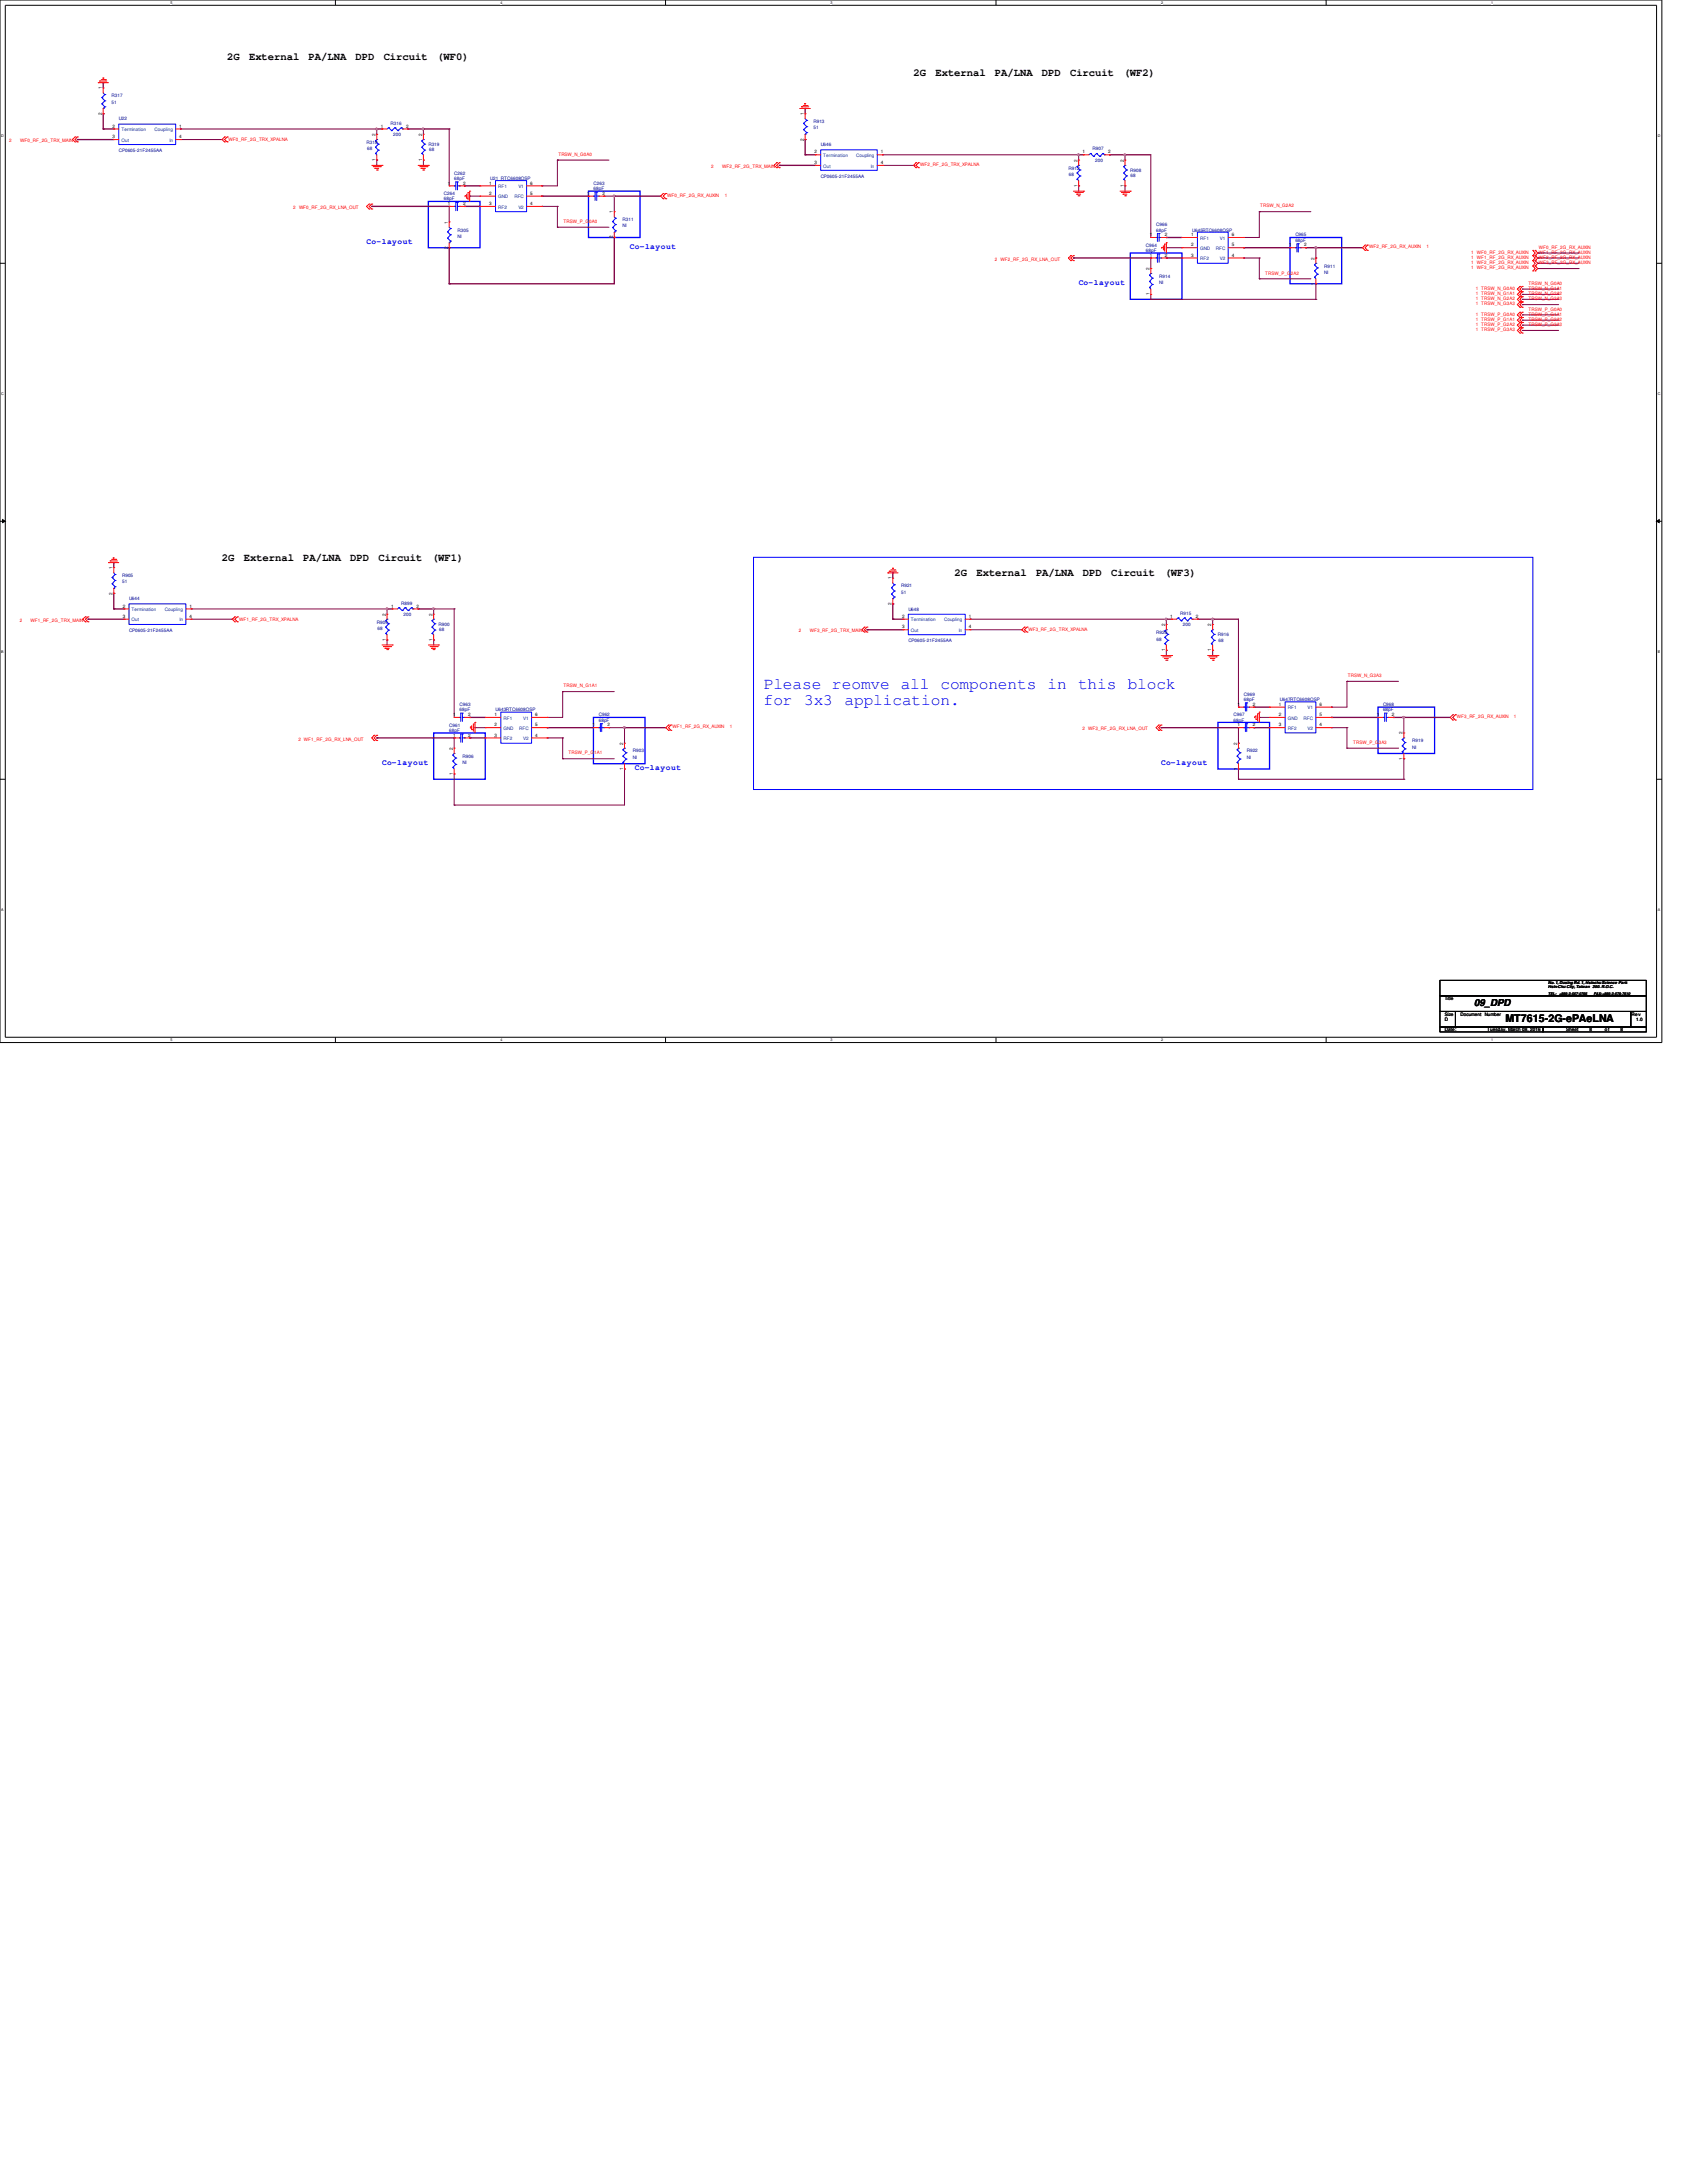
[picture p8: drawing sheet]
<svg xmlns="http://www.w3.org/2000/svg" width="216mm" height="279mm" viewBox="0 0 216 279" stroke-linecap="round" stroke-linejoin="round" font-family="sans-serif">
<defs><g id="words">
<g font-size="2.1" fill="#00f">
<text x="97.7" y="88.1">Please reomve all components in this block</text>
<text x="97.7" y="90.2">for</text>
<text x="102.9" y="90.2">3x3</text>
<text x="108.1" y="90.2">application.</text>
</g>
<g font-size="1.4">
<text x="29.1" y="7.7">2G</text>
<text x="31.9" y="7.7">External</text>
<text x="39.5" y="7.7">PA/LNA</text>
<text x="45.5" y="7.7">DPD</text>
<text x="49.1" y="7.7">Circuit</text>
<text x="56" y="7.7">(WF0)</text>
<text x="116.9" y="9.7">2G</text>
<text x="119.7" y="9.7">External</text>
<text x="127.3" y="9.7">PA/LNA</text>
<text x="133.3" y="9.7">DPD</text>
<text x="136.9" y="9.7">Circuit</text>
<text x="143.8" y="9.7">(WF2)</text>
<text x="28.4" y="71.8">2G</text>
<text x="31.2" y="71.8">External</text>
<text x="38.8" y="71.8">PA/LNA</text>
<text x="44.8" y="71.8">DPD</text>
<text x="48.4" y="71.8">Circuit</text>
<text x="55.3" y="71.8">(WF1)</text>
<text x="122.2" y="73.7">2G</text>
<text x="125" y="73.7">External</text>
<text x="132.6" y="73.7">PA/LNA</text>
<text x="138.6" y="73.7">DPD</text>
<text x="142.2" y="73.7">Circuit</text>
<text x="149.1" y="73.7">(WF3)</text>
<text x="192.7" y="130.8">MT7615-2G-ePAeLNA</text>
</g>
<text font-size="1.2" x="188.7" y="128.7">09_DPD</text>
<g font-size="1" fill="#00f">
<text x="46.9" y="31.2">Co-layout</text>
<text x="80.6" y="31.9">Co-layout</text>
<text x="138" y="36.5">Co-layout</text>
<text x="48.9" y="98">Co-layout</text>
<text x="81.2" y="98.6">Co-layout</text>
<text x="148.6" y="98">Co-layout</text>
</g>
<g font-size=".6">
<text x="13" y="11.4" transform="rotate(-90 13 11.4)">1</text>
<text x="13" y="14.7" transform="rotate(-90 13 14.7)">2</text>
<text x="14.4" y="17.7">3</text>
<text x="14.4" y="16.3">2</text>
<text x="22.9" y="17.7">4</text>
<text x="22.9" y="16.3">1</text>
<text x="48" y="17.4" transform="rotate(-90 48 17.4)">2</text>
<text x="48.7" y="16.3">1</text>
<text x="52" y="16.3">2</text>
<text x="54" y="17.4" transform="rotate(-90 54 17.4)">2</text>
<text x="102.9" y="18" transform="rotate(-90 102.9 18)">2</text>
<text x="102.9" y="14.7" transform="rotate(-90 102.9 14.7)">1</text>
<text x="48" y="20.6" transform="rotate(-90 48 20.6)">1</text>
<text x="54" y="20.6" transform="rotate(-90 54 20.6)">1</text>
<text x="57.3" y="23.6">1</text>
<text x="59.3" y="23.6">2</text>
<text x="62.6" y="23.6">1</text>
<text x="67.9" y="23.6">6</text>
<text x="104.2" y="21">3</text>
<text x="104.2" y="19.6">2</text>
<text x="112.7" y="21">4</text>
<text x="112.7" y="19.6">1</text>
<text x="137.9" y="23.9" transform="rotate(-90 137.9 23.9)">1</text>
<text x="137.9" y="20.7" transform="rotate(-90 137.9 20.7)">2</text>
<text x="138.6" y="19.6">1</text>
<text x="141.8" y="19.6">2</text>
<text x="143.8" y="23.9" transform="rotate(-90 143.8 23.9)">1</text>
<text x="143.8" y="20.7" transform="rotate(-90 143.8 20.7)">2</text>
<text x="57.3" y="28.6" transform="rotate(-90 57.3 28.6)">1</text>
<text x="57.3" y="26.2">1</text>
<text x="59.3" y="26.2">2</text>
<text x="62.6" y="24.9">2</text>
<text x="62.6" y="26.2">3</text>
<text x="67.9" y="26.2">4</text>
<text x="67.9" y="24.9">5</text>
<text x="75.1" y="24.9">1</text>
<text x="77.1" y="24.9">2</text>
<text x="78.4" y="27.3" transform="rotate(-90 78.4 27.3)">1</text>
<text x="57.3" y="31.9" transform="rotate(-90 57.3 31.9)">2</text>
<text x="78.4" y="30.5" transform="rotate(-90 78.4 30.5)">2</text>
<text x="147.1" y="34.5" transform="rotate(-90 147.1 34.5)">2</text>
<text x="147.2" y="30.2">1</text>
<text x="147.2" y="32.9">1</text>
<text x="149.1" y="30.2">2</text>
<text x="149.1" y="32.9">2</text>
<text x="152.4" y="31.5">2</text>
<text x="152.4" y="32.9">3</text>
<text x="152.4" y="30.2">1</text>
<text x="157.6" y="30.2">6</text>
<text x="157.6" y="32.9">4</text>
<text x="157.6" y="31.5">5</text>
<text x="165" y="31.5">1</text>
<text x="166.9" y="31.5">2</text>
<text x="168.2" y="33.2" transform="rotate(-90 168.2 33.2)">2</text>
<text x="147.1" y="37.8" transform="rotate(-90 147.1 37.8)">1</text>
<text x="168.2" y="36.5" transform="rotate(-90 168.2 36.5)">1</text>
<text x="14.4" y="76.1" transform="rotate(-90 14.4 76.1)">2</text>
<text x="14.4" y="72.9" transform="rotate(-90 14.4 72.9)">1</text>
<text x="15.7" y="77.8">2</text>
<text x="24.3" y="77.8">1</text>
<text x="50.1" y="77.8">1</text>
<text x="53.3" y="77.8">2</text>
<text x="114.1" y="77.4" transform="rotate(-90 114.1 77.4)">2</text>
<text x="114.1" y="74.2" transform="rotate(-90 114.1 74.2)">1</text>
<text x="15.7" y="79.1">3</text>
<text x="24.3" y="79.1">4</text>
<text x="49.4" y="82" transform="rotate(-90 49.4 82)">1</text>
<text x="49.4" y="78.8" transform="rotate(-90 49.4 78.8)">2</text>
<text x="55.3" y="82" transform="rotate(-90 55.3 82)">1</text>
<text x="55.3" y="78.8" transform="rotate(-90 55.3 78.8)">2</text>
<text x="115.4" y="80.4">3</text>
<text x="115.4" y="79.1">2</text>
<text x="124" y="80.4">4</text>
<text x="124" y="79.1">1</text>
<text x="149.1" y="83.4" transform="rotate(-90 149.1 83.4)">1</text>
<text x="149.1" y="80.1" transform="rotate(-90 149.1 80.1)">2</text>
<text x="149.8" y="79.1">1</text>
<text x="153" y="79.1">2</text>
<text x="155" y="83.4" transform="rotate(-90 155 83.4)">1</text>
<text x="155" y="80.1" transform="rotate(-90 155 80.1)">2</text>
<text x="58" y="96" transform="rotate(-90 58 96)">2</text>
<text x="58" y="94.3">1</text>
<text x="58" y="91.7">1</text>
<text x="59.9" y="94.3">2</text>
<text x="59.9" y="91.7">2</text>
<text x="63.3" y="93">2</text>
<text x="63.3" y="94.3">3</text>
<text x="63.3" y="91.7">1</text>
<text x="68.5" y="91.7">6</text>
<text x="68.5" y="94.3">4</text>
<text x="68.5" y="93">5</text>
<text x="75.8" y="93">1</text>
<text x="77.8" y="93">2</text>
<text x="79.8" y="95.3" transform="rotate(-90 79.8 95.3)">2</text>
<text x="158.3" y="95.3" transform="rotate(-90 158.3 95.3)">2</text>
<text x="158.4" y="90.3">1</text>
<text x="158.4" y="93">1</text>
<text x="160.3" y="90.3">2</text>
<text x="160.3" y="93">2</text>
<text x="163.7" y="91.7">2</text>
<text x="163.7" y="93">3</text>
<text x="163.7" y="90.3">1</text>
<text x="168.9" y="90.3">6</text>
<text x="168.9" y="93">4</text>
<text x="168.9" y="91.7">5</text>
<text x="176.2" y="91.7">1</text>
<text x="178.1" y="91.7">2</text>
<text x="179.5" y="94" transform="rotate(-90 179.5 94)">2</text>
<text x="58" y="99.2" transform="rotate(-90 58 99.2)">1</text>
<text x="79.8" y="98.6" transform="rotate(-90 79.8 98.6)">1</text>
<text x="158.3" y="98.6" transform="rotate(-90 158.3 98.6)">1</text>
<text x="179.5" y="97.2" transform="rotate(-90 179.5 97.2)">1</text>
<text x="184.9" y="128">Title</text>
<text x="184.9" y="130">Size</text>
<text x="184.9" y="132">Date:</text>
<text x="184.9" y="130.7">D</text>
<text x="186.9" y="130">Document</text>
<text x="190" y="130">Number</text>
<text x="190.3" y="132">Tuesday, March 08, 2016</text>
<text x="200.4" y="132">Sheet</text>
<text x="203.4" y="132">8</text>
<text x="205.4" y="132">of</text>
<text x="207.4" y="132">8</text>
<text x="208.8" y="130">Rev</text>
<text x="209.4" y="130.7">1.0</text>
</g>
<g font-size=".6" fill="#000080">
<text x="14.3" y="12.4">R317</text>
<text x="14.3" y="13.3">51</text>
<text x="15.2" y="15.4">U22</text>
<text x="50" y="16">R316</text>
<text x="50.3" y="17.4">200</text>
<text x="104.1" y="15.7">R913</text>
<text x="104.1" y="16.6">51</text>
<text x="15.2" y="19.5">CP0605-21F2455AA</text>
<text x="46.9" y="18.5">R318</text>
<text x="47" y="19.3">68</text>
<text x="54.8" y="18.7">R319</text>
<text x="54.9" y="19.4">68</text>
<text x="58.1" y="22.4">C262</text>
<text x="58.1" y="23">68pF</text>
<text x="62.7" y="23">U21 RTC6608OSP</text>
<text x="75.9" y="23.7">C263</text>
<text x="105" y="18.7">U646</text>
<text x="105" y="22.8">CP0605-21F2455AA</text>
<text x="136.7" y="21.8">R912</text>
<text x="136.8" y="22.6">68</text>
<text x="139.8" y="19.3">R907</text>
<text x="140.2" y="20.7">200</text>
<text x="144.7" y="22">R908</text>
<text x="144.7" y="22.7">68</text>
<text x="56.8" y="25">C264</text>
<text x="56.8" y="25.7">68pF</text>
<text x="58.5" y="29.6">R305</text>
<text x="75.9" y="24.3">68pF</text>
<text x="79.7" y="28.3">R311</text>
<text x="79.7" y="29.1">NI</text>
<text x="148" y="29">C966</text>
<text x="148" y="29.6">68pF</text>
<text x="152.6" y="29.6">U645RTC6608OSP</text>
<text x="58.5" y="30.4">NI</text>
<text x="146.6" y="31.6">C964</text>
<text x="146.6" y="32.3">68pF</text>
<text x="148.3" y="35.6">R914</text>
<text x="165.8" y="30.3">C965</text>
<text x="165.8" y="30.9">68pF</text>
<text x="169.5" y="34.2">R911</text>
<text x="169.5" y="35.1">NI</text>
<text x="148.3" y="36.4">NI</text>
<text x="15.6" y="73.9">R905</text>
<text x="15.6" y="74.7">51</text>
<text x="16.5" y="76.8">U644</text>
<text x="51.4" y="77.4">R899</text>
<text x="115.3" y="75.2">R921</text>
<text x="115.3" y="76">51</text>
<text x="16.5" y="80.9">CP0605-21F2455AA</text>
<text x="48.2" y="79.9">R904</text>
<text x="48.3" y="80.7">68</text>
<text x="51.6" y="78.8">200</text>
<text x="56.1" y="80.1">R900</text>
<text x="56.2" y="80.8">68</text>
<text x="116.2" y="78.1">U648</text>
<text x="116.2" y="82.2">CP0605-21F2455AA</text>
<text x="148" y="81.2">R920</text>
<text x="148" y="82">68</text>
<text x="151" y="78.7">R915</text>
<text x="151.4" y="80.1">200</text>
<text x="155.9" y="81.4">R916</text>
<text x="156" y="82.1">68</text>
<text x="159.2" y="89.1">C969</text>
<text x="159.2" y="89.7">68pF</text>
<text x="163.8" y="89.7">U647RTC6608OSP</text>
<text x="57.5" y="93">C961</text>
<text x="57.5" y="93.7">68pF</text>
<text x="58.8" y="90.4">C963</text>
<text x="58.8" y="91.1">68pF</text>
<text x="63.4" y="91.1">U643RTC6608OSP</text>
<text x="76.6" y="91.7">C962</text>
<text x="76.6" y="92.4">68pF</text>
<text x="157.9" y="91.7">C967</text>
<text x="157.9" y="92.4">68pF</text>
<text x="177" y="90.4">C968</text>
<text x="177" y="91.1">68pF</text>
<text x="180.7" y="95">R919</text>
<text x="180.7" y="95.8">NI</text>
<text x="59.2" y="97">R906</text>
<text x="59.2" y="97.8">NI</text>
<text x="81" y="96.3">R903</text>
<text x="81" y="97.1">NI</text>
<text x="159.6" y="96.3">R922</text>
<text x="159.6" y="97.1">NI</text>
</g>
<g font-size=".6" fill="#004080">
<text x="15.5" y="16.8">Termination</text>
<text x="19.8" y="16.8">Coupling</text>
<text x="15.5" y="18.2">Out</text>
<text x="21.7" y="18.2">In</text>
<text x="105.4" y="21.5">Out</text>
<text x="105.4" y="20.1">Termination</text>
<text x="109.6" y="20.1">Coupling</text>
<text x="111.5" y="21.5">In</text>
<text x="63.8" y="25.4">GND</text>
<text x="63.8" y="26.7">RF2</text>
<text x="63.8" y="24.1">RF1</text>
<text x="65.8" y="25.4">RFC</text>
<text x="66.3" y="24.1">V1</text>
<text x="66.3" y="26.7">V2</text>
<text x="153.6" y="32">GND</text>
<text x="153.6" y="33.3">RF2</text>
<text x="153.6" y="30.7">RF1</text>
<text x="155.6" y="32">RFC</text>
<text x="156.1" y="30.7">V1</text>
<text x="156.1" y="33.3">V2</text>
<text x="16.8" y="79.5">Out</text>
<text x="16.8" y="78.2">Termination</text>
<text x="21.1" y="78.2">Coupling</text>
<text x="23" y="79.5">In</text>
<text x="116.6" y="80.9">Out</text>
<text x="116.6" y="79.5">Termination</text>
<text x="120.8" y="79.5">Coupling</text>
<text x="122.7" y="80.9">In</text>
<text x="64.4" y="93.4">GND</text>
<text x="64.4" y="94.7">RF2</text>
<text x="64.4" y="92.1">RF1</text>
<text x="66.5" y="93.4">RFC</text>
<text x="67" y="92.1">V1</text>
<text x="67" y="94.7">V2</text>
<text x="164.8" y="92.1">GND</text>
<text x="164.8" y="93.4">RF2</text>
<text x="164.8" y="90.8">RF1</text>
<text x="166.8" y="92.1">RFC</text>
<text x="167.3" y="90.8">V1</text>
<text x="167.3" y="93.4">V2</text>
</g>
<g font-size=".6" fill="#f00">
<text x="29.3" y="18">WF0_RF_2G_TRX_XPALNA</text>
<text x="1.2" y="18.2">2</text>
<text x="2.6" y="18.2">WF0_RF_2G_TRX_MAIN</text>
<text x="71.5" y="19.9">TRSW_N_G0A0</text>
<text x="91" y="21.5">2</text>
<text x="92.4" y="21.5">WF2_RF_2G_TRX_MAIN</text>
<text x="117.8" y="21.3">WF2_RF_2G_TRX_XPALNA</text>
<text x="37.5" y="26.8">2</text>
<text x="38.3" y="26.8">WF0_RF_2G_RX_LNA_OUT</text>
<text x="72.1" y="28.5">TRSW_P_G0A0</text>
<text x="85.4" y="25.2">WF0_RF_2G_RX_AUXIN</text>
<text x="92.8" y="25.2">1</text>
<text x="161.3" y="26.5">TRSW_N_G2A2</text>
<text x="127.3" y="33.4">2 WF2_RF_2G_RX_LNA_OUT</text>
<text x="161.9" y="35.1">TRSW_P_G2A2</text>
<text x="175.2" y="31.8">WF2_RF_2G_RX_AUXIN</text>
<text x="182.5" y="31.8">1</text>
<text x="188.3" y="33.1">1 WF1_RF_2G_RX_AUXIN</text>
<text x="188.3" y="32.5">1 WF0_RF_2G_RX_AUXIN</text>
<text x="188.3" y="33.8">1 WF2_RF_2G_RX_AUXIN</text>
<text x="188.3" y="34.5">1 WF3_RF_2G_RX_AUXIN</text>
<text x="196.9" y="32.5">WF1_RF_2G_RX_AUXIN</text>
<text x="196.9" y="31.8">WF0_RF_2G_RX_AUXIN</text>
<text x="196.9" y="33.1">WF2_RF_2G_RX_AUXIN</text>
<text x="196.9" y="33.8">WF3_RF_2G_RX_AUXIN</text>
<text x="188.9" y="37.1">1 TRSW_N_G0A0</text>
<text x="188.9" y="37.8">1 TRSW_N_G1A1</text>
<text x="188.9" y="38.4">1 TRSW_N_G2A2</text>
<text x="188.9" y="39.1">1 TRSW_N_G3A3</text>
<text x="188.9" y="40.4">1 TRSW_P_G0A0</text>
<text x="188.9" y="41.1">1 TRSW_P_G1A1</text>
<text x="188.9" y="41.7">1 TRSW_P_G2A2</text>
<text x="195.6" y="36.4">TRSW_N_G0A0</text>
<text x="195.6" y="37.1">TRSW_N_G1A1</text>
<text x="195.6" y="37.8">TRSW_N_G2A2</text>
<text x="195.6" y="38.4">TRSW_N_G3A3</text>
<text x="195.6" y="39.8">TRSW_P_G0A0</text>
<text x="195.6" y="40.4">TRSW_P_G1A1</text>
<text x="195.6" y="41.1">TRSW_P_G2A2</text>
<text x="195.6" y="41.7">TRSW_P_G3A3</text>
<text x="188.9" y="42.4">1 TRSW_P_G3A3</text>
<text x="2.5" y="79.6">2</text>
<text x="3.9" y="79.6">WF1_RF_2G_TRX_MAIN</text>
<text x="30.6" y="79.4">WF1_RF_2G_TRX_XPALNA</text>
<text x="102.2" y="80.9">2</text>
<text x="103.6" y="80.9">WF3_RF_2G_TRX_MAIN</text>
<text x="131.6" y="80.7">WF3_RF_2G_TRX_XPALNA</text>
<text x="72.1" y="88">TRSW_N_G1A1</text>
<text x="172.5" y="86.7">TRSW_N_G3A3</text>
<text x="38.2" y="94.8">2 WF1_RF_2G_RX_LNA_OUT</text>
<text x="86.1" y="93.2">WF1_RF_2G_RX_AUXIN</text>
<text x="93.4" y="93.2">1</text>
<text x="138.6" y="93.5">2 WF3_RF_2G_RX_LNA_OUT</text>
<text x="173.2" y="95.2">TRSW_P_G3A3</text>
<text x="186.4" y="91.9">WF3_RF_2G_RX_AUXIN</text>
<text x="193.8" y="91.9">1</text>
<text x="72.8" y="96.6">TRSW_P_G1A1</text>
</g>
<g font-size=".5">
<text x="21.8" y=".5">5</text>
<text x="64.1" y=".5">4</text>
<text x="106.3" y=".5">3</text>
<text x="148.6" y=".5">2</text>
<text x="190.8" y=".5">1</text>
<text x=".2" y="17.6">D</text>
<text x="212.2" y="17.6">D</text>
<text x=".2" y="50.6">C</text>
<text x="212.2" y="50.6">C</text>
<text x=".2" y="83.6">B</text>
<text x="212.2" y="83.6">B</text>
<text x=".2" y="116.6">A</text>
<text x="212.2" y="116.6">A</text>
<text x="198.1" y="126">No. 1, Dusing Rd. 1, Hsinchu Science Park</text>
<text x="198.1" y="127.3">TEL:</text>
<text x="198.1" y="126.5">Hsin-Chu City, Taiwan 300. R.O.C.</text>
<text x="199.6" y="127.3">+886-3-567-0766</text>
<text x="204" y="127.3">FAX:+886-3-578-7610</text>
<text x="21.8" y="133.2">5</text>
<text x="64.1" y="133.2">4</text>
<text x="106.3" y="133.2">3</text>
<text x="148.6" y="133.2">2</text>
<text x="190.8" y="133.2">1</text>
</g>
</g></defs>
<path d="M0 0h212.7v133.4h-212.7zM.7 .7h211.3v132.1h-211.3z" fill="none" stroke="#000" stroke-width=".13"/>
<g fill="#fff">
<path d="M21.8 .1h.2v.5h-.2z"/>
<path d="M21.8 132.8h.2v.6h-.2z"/>
</g>
<path d="M42.9 0v.7M42.9 132.8v.6" fill="none" stroke="#000" stroke-width=".13"/>
<g fill="#fff">
<path d="M64.1 .1h.2v.5h-.2z"/>
<path d="M64.1 132.8h.2v.6h-.2z"/>
</g>
<path d="M85.2 0v.7M85.2 132.8v.6" fill="none" stroke="#000" stroke-width=".13"/>
<g fill="#fff">
<path d="M106.3 .1h.2v.5h-.2z"/>
<path d="M106.3 132.8h.2v.6h-.2z"/>
</g>
<path d="M127.5 0v.7M127.5 132.8v.6" fill="none" stroke="#000" stroke-width=".13"/>
<g fill="#fff">
<path d="M148.6 .1h.2v.5h-.2z"/>
<path d="M148.6 132.8h.2v.6h-.2z"/>
</g>
<path d="M169.7 0v.7M169.7 132.8v.6" fill="none" stroke="#000" stroke-width=".13"/>
<g fill="#fff">
<path d="M190.8 .1h.3v.5h-.3z"/>
<path d="M190.8 132.8h.3v.6h-.3z"/>
<path d="M.2 17.2h.2v.5h-.2z"/>
<path d="M212.2 17.2h.2v.5h-.2z"/>
<path d="M.2 50.2h.2v.5h-.2z"/>
<path d="M212.2 50.2h.2v.5h-.2z"/>
</g>
<path d="M0 33.7h.7M212 33.7h.7" fill="none" stroke="#000" stroke-width=".13"/>
<g fill="#fff">
<path d="M.2 83.2h.2v.5h-.2z"/>
<path d="M212.2 83.2h.2v.5h-.2z"/>
</g>
<path d="M0 66.7h.7M.3 66.5l.4 .2-.4 .2zM212 66.7l.3-.2v.4zM212 66.7h.7" fill="none" stroke="#000" stroke-width=".13"/>
<path d="M.3 66.5l.4 .2-.4 .2zM212 66.7l.3-.2v.4z" fill="#000"/>
<g fill="#fff">
<path d="M.2 116.2h.3v.6h-.3z"/>
<path d="M212.2 116.2h.3v.6h-.3z"/>
</g>
<path d="M0 99.7h.7M212 99.7h.7" fill="none" stroke="#000" stroke-width=".13"/>
<path d="M54.8 25.8h6.6v5.9h-6.6zM75.3 24.5h6.6v5.9h-6.6zM144.7 32.4h6.6v5.9h-6.6zM165.1 30.4h6.6v5.9h-6.6zM55.5 93.8h6.6v5.9h-6.6zM75.9 91.8h6.6v5.9h-6.6zM155.9 92.5h6.6v5.9h-6.6zM176.4 90.5h7.2v5.9h-7.2z" fill="none" stroke="#00f" stroke-width=".17"/>
<path d="M96.4 71.3h99.8v29.7h-99.8z" fill="none" stroke="#00f" stroke-width=".13"/>
<path d="M9.9 17.9h.1M9.9 17.9h4.7M13.2 16.5h.1M13.2 16.5h1.4M48.2 16.5h.1M48.2 16.5h.7" fill="none" stroke="#800040" stroke-width=".17"/>
<path d="M48.1 16.4l.2 .1-.1 .1z" fill-rule="evenodd" fill="#f0f"/>
<path d="M48.1 16.4l.2 .1-.1 .1z" fill="none" stroke="#f0f" stroke-width=".13"/>
<path d="M60.8 93.1h.1M60.8 93.1h1.3M70 91.8h.1M70 94.4h.1M70 94.4h2M72 88.5h.1M72 94.4h.1M72 97.1h.1M72 88.5v3.3h-2M72 94.4v2.7M72 88.5h6.6M72 97.1h6.6" fill="none" stroke="#800040" stroke-width=".13"/>
<path d="M60.1 94.4h.1M60.1 91.8h.1M60.1 94.4h2M60.1 91.8h2M70 93.1h.1M70 93.1h5.9M79.9 93.1h.1M79.9 93.1h5.3" fill="none" stroke="#800040" stroke-width=".17"/>
<path d="M79.8 93h.2v.2h-.2z" fill-rule="evenodd" fill="#f0f"/>
<path d="M79.8 93h.2v.2h-.2z" fill="none" stroke="#f0f" stroke-width=".13"/>
<g fill="none" stroke="#800040" stroke-width=".13">
<path d="M149.3 31.7h.1M149.3 31.7h2M194.8 37h.1M194.8 37.7h.1M194.8 38.3h.1M194.8 39h.1M194.8 37h4.7M194.8 37.7h4.7M194.8 38.3h4.7M194.8 39h4.7M194.8 40.3h.1M194.8 41h.1"/>
<path d="M194.8 41.6h.1M194.8 42.3h.1M194.8 40.3h4.7M194.8 41h4.7M194.8 41.6h4.7M194.8 42.3h4.7"/>
</g>
<path d="M159.2 31.7h.1M159.2 31.7h5.9M168.4 31.7h.1M168.4 31.7h6" fill="none" stroke="#800040" stroke-width=".17"/>
<path d="M168.3 31.6l.2 .1-.1 .1z" fill-rule="evenodd" fill="#f0f"/>
<path d="M168.3 31.6l.2 .1-.1 .1z" fill="none" stroke="#f0f" stroke-width=".13"/>
<g fill="none" stroke="#800040" stroke-width=".17">
<path d="M52.2 16.5h.1M52.2 16.5h2M149.3 33h.1M149.3 30.4h.1M149.3 33h2M149.3 30.4h2M167.1 31.7h.1M167.1 31.7h1.3M160.5 93.1h.1M160.5 90.5h.1M160.5 93.1h2M160.5 90.5h2"/>
<path d="M170.4 91.8h.1M170.4 91.8h6M178.3 91.8h.1M178.3 91.8h7.3M179.7 91.8h.1"/>
</g>
<g fill="none" stroke="#800040" stroke-width=".13">
<path d="M159.2 30.4h.1M159.2 33h.1M159.2 33h2M161.2 27.1h.1M161.2 33h.1M161.2 35.7h.1M161.2 27.1v3.3h-2M161.2 33v2.7M161.2 27.1h6.6M161.2 35.7h6.6M161.2 91.8h.1M161.2 91.8h1.3"/>
<path d="M170.4 90.5h.1M170.4 93.1h.1M170.4 93.1h2M172.4 87.2h.1M172.4 93.1h.1M172.4 95.8h.1M172.4 87.2v3.3h-2M172.4 93.1v2.7M172.4 87.2h6.6M172.4 95.8h6.6"/>
</g>
<path d="M54 16.4h.2v.2h-.2z" fill-rule="evenodd" fill="#f0f"/>
<path d="M54 16.4h.2v.2h-.2z" fill="none" stroke="#f0f" stroke-width=".13"/>
<g fill="none" stroke="#800040" stroke-width=".13">
<path d="M48.2 16.5h.1M48.2 16.5v.7M54.2 16.5h.1M54.2 16.5v.7M48.2 20.5h.1M48.2 20.5v.7M54.2 20.5h.1M54.2 20.5v.7M60.1 25.1h.1M60.1 25.1h1.3M69.3 23.8h.1M69.3 26.4h.1"/>
<path d="M69.3 26.4h2M71.3 20.5h.1M71.3 26.4h.1M71.3 29.1h.1M71.3 20.5v3.3h-2M71.3 26.4v2.7M71.3 20.5h6.6M71.3 29.1h6.6"/>
</g>
<g fill="none" stroke="#800040" stroke-width=".17">
<path d="M13.2 10.6h.1M13.2 14.6h.1M13.2 10.6v.7M13.2 14.6v1.9M54.2 16.5h.1M54.2 16.5h3.3M59.4 26.4h.1M59.4 23.8h.1M59.4 26.4h2M59.4 23.8h2M69.3 25.1h.1M69.3 25.1h6"/>
<path d="M78.6 25.1h.1M78.6 25.1h5.9"/>
</g>
<path d="M78.5 25h.2v.1h-.2z" fill-rule="evenodd" fill="#f0f"/>
<path d="M78.5 25h.2v.1h-.2z" fill="none" stroke="#f0f" stroke-width=".13"/>
<g fill="none" stroke="#800040" stroke-width=".13">
<path d="M23.1 16.5h.1M23.1 16.5h25.1M57.5 16.5h.1M57.5 16.5v7.3M57.5 26.4h.1M57.5 26.4v2M77.3 25.1h.1M77.3 25.1h1.3M78.6 25.1h.1M78.6 25.1v2M196.8 33h.1M196.8 32.4h.1"/>
<path d="M196.8 33.7h.1M196.8 34.4h.1M196.8 33h5.3M196.8 32.4h5.3M196.8 33.7h5.3M196.8 34.4h5.3M24.5 77.9h.1M24.5 77.9h25"/>
</g>
<g fill="none" stroke="#800040" stroke-width=".17">
<path d="M47.6 26.4h.1M47.6 26.4h9.9M57.5 36.3h.1M57.5 31.7h.1M57.5 31.7v4.6M78.6 30.4h.1M78.6 30.4v5.9h-21.1M11.3 79.2h.1M11.3 79.2h4.6M14.6 77.9h.1M14.6 77.9h1.3M49.5 77.9h.1"/>
<path d="M49.5 77.9h.7"/>
</g>
<path d="M49.4 77.8l.3 .1-.2 .1z" fill-rule="evenodd" fill="#f0f"/>
<path d="M49.4 77.8l.3 .1-.2 .1z" fill="none" stroke="#f0f" stroke-width=".13"/>
<path d="M53.5 77.9h.1M53.5 77.9h2" fill="none" stroke="#800040" stroke-width=".17"/>
<path d="M55.4 77.8h.1v.2h-.1z" fill-rule="evenodd" fill="#f0f"/>
<path d="M55.4 77.8h.1v.2h-.1z" fill="none" stroke="#f0f" stroke-width=".13"/>
<g fill="none" stroke="#800040" stroke-width=".13">
<path d="M49.5 77.9h.1M49.5 77.9v.7M55.5 77.9h.1M55.5 77.9v.7M55.5 77.9h2.6M58.1 77.9h.1M58.1 77.9v13.9M124.2 79.2h.1M124.2 79.2h25.1M49.5 81.9h.1M49.5 81.9v.7M55.5 81.9h.1"/>
<path d="M55.5 81.9v.7M58.1 94.4h.1M58.1 99.1h.1M58.1 94.4v1.4M58.1 99.1v3.9M77.9 93.1h.1M77.9 93.1h2M79.9 93.1h.1M79.9 98.4h.1M79.9 93.1v2M79.9 98.4v4.6h-21.8M58.1 103h.1"/>
</g>
<path d="M14.6 72h.1M14.6 75.9h.1M14.6 72v.6M14.6 75.9v2M114.3 79.2h.1M114.3 79.2h1.3M149.3 79.2h.1M149.3 79.2h.6M48.2 94.4h.1M48.2 94.4h9.9M111 80.6h.1M111 80.6h4.6" fill="none" stroke="#800040" stroke-width=".17"/>
<path d="M149.2 79.2h.2l-.2 .2z" fill-rule="evenodd" fill="#f0f"/>
<path d="M149.2 79.2h.2l-.2 .2z" fill="none" stroke="#f0f" stroke-width=".13"/>
<path d="M153.2 79.2h.1M153.2 79.2h2" fill="none" stroke="#800040" stroke-width=".17"/>
<path d="M155.1 79.2h.2v.1h-.2z" fill-rule="evenodd" fill="#f0f"/>
<path d="M155.1 79.2h.2v.1h-.2z" fill="none" stroke="#f0f" stroke-width=".13"/>
<g fill="none" stroke="#800040" stroke-width=".13">
<path d="M149.3 79.2h.1M149.3 79.2v.7M155.2 79.2h.1M155.2 79.2v.7M149.3 83.2h.1M149.3 83.2v.7M155.2 83.2h.1M155.2 83.2v.7M158.5 95.1h.1M158.5 99.7h.1M158.5 93.1v2M158.5 98.4v1.3"/>
<path d="M158.5 99.7h21.2M179.7 99.7h.1M179.7 97.1h.1M179.7 91.8h.1M179.7 91.8v2M179.7 97.1v2.6"/>
</g>
<path d="M114.3 73.3h.1M114.3 77.3h.1M114.3 73.3v.7M114.3 77.3v1.9M155.2 79.2h.1M155.2 79.2h3.3M148.6 93.1h.1M148.6 93.1h9.9" fill="none" stroke="#800040" stroke-width=".17"/>
<path d="M179.5 91.7l.2 .1-.1 .1z" fill-rule="evenodd" fill="#f0f"/>
<path d="M179.5 91.7l.2 .1-.1 .1z" fill="none" stroke="#f0f" stroke-width=".13"/>
<path d="M112.9 19.8h.1M112.9 19.8h25.1M158.5 79.2v11.3M158.5 90.5h.1" fill="none" stroke="#800040" stroke-width=".13"/>
<path d="M103 19.8h.1M103 19.8h1.4M138 19.8h.1M138 19.8h.7M99.7 21.2h.1M99.7 21.2h4.7" fill="none" stroke="#800040" stroke-width=".17"/>
<path d="M137.9 19.7l.2 .1-.1 .1z" fill-rule="evenodd" fill="#f0f"/>
<path d="M137.9 19.7l.2 .1-.1 .1z" fill="none" stroke="#f0f" stroke-width=".13"/>
<path d="M142 19.8h.1M142 19.8h2" fill="none" stroke="#800040" stroke-width=".17"/>
<path d="M143.9 19.7l.2 .1-.2 .1z" fill-rule="evenodd" fill="#f0f"/>
<path d="M143.9 19.7l.2 .1-.2 .1z" fill="none" stroke="#f0f" stroke-width=".13"/>
<g fill="none" stroke="#800040" stroke-width=".13">
<path d="M23.1 17.9h5.3M28.4 17.9h.1M138 19.8h.1M138 19.8v.7M144 19.8h.1M144 19.8v.7M147.3 19.8v10.6M112.9 21.2h4M116.9 21.2h.1M138 23.8h.1M138 23.8v.7M144 23.8h.1"/>
<path d="M144 23.8v.7M147.3 34.4h.1M147.3 38.3h.1M147.3 30.4h.1M147.3 33v1.4M147.3 37.7v.6M147.3 38.3h21.1M168.4 33h.1M168.4 38.3h.1M168.4 36.3h.1M168.4 31.7v1.3M168.4 36.3v2"/>
<path d="M24.5 79.2h5.2M29.7 79.2h.1M124.2 80.6h6.6M130.8 80.6h.1"/>
</g>
<path d="M103 13.9h.1M103 17.9h.1M103 13.9v.7M103 17.9v1.9M144 19.8h.1M144 19.8h3.3M137.4 33h.1M137.4 33h9.9" fill="none" stroke="#800040" stroke-width=".17"/>
<g fill="none" stroke="#f00" stroke-width=".13">
<path d="M9.6 17.5h.1M9.6 18.2h.1M9.6 17.5l-.3 .4 .3 .3M9.9 17.5h.1M9.9 18.2h.1M9.9 17.5l-.3 .4 .3 .3M12.6 10.6h.1M12.6 10.6h1.3M12.7 10.4h.1M12.7 10.4h1M13 10.2h.5M13.2 10h.1"/>
<path d="M13.2 11.3h.1M13.2 14.6h.1M13.2 11.3v.6M13.2 13.9v.7M13.5 10.2h.1M14.6 17.9h.1M14.6 16.5h.1M14.6 17.9h.6M14.6 16.5h.6M22.5 17.9h.6M22.5 16.5h.6M23.1 17.9h.1"/>
<path d="M23.1 16.5h.1M28.7 17.5h.1M28.7 18.2h.1M28.7 17.5l-.3 .4 .3 .3M29.1 18.2h.1M29.1 17.5h.1M29.1 17.5l-.4 .4 .4 .3M48.2 17.2h.1M48.2 17.2v.7M48.2 19.8v.7M48.9 16.5h.1M48.9 16.5h.6"/>
<path d="M51.5 16.5h.7M52.2 16.5h.1M54.2 17.2h.1M54.2 17.2v.7M54.2 19.8v.7M102.4 13.9h.1M102.4 13.9h1.3M102.6 13.7h.1M102.6 13.7h.9M102.8 13.5h.5M103 13.3h.1M103 14.6h.1"/>
<path d="M103 17.9h.1M103 14.6v.6M103 17.2v.7M103.3 13.5h.1M104.4 19.8h.1M104.4 19.8h.6M112.3 19.8h.6M112.9 19.8h.1M138.7 19.8h.1M138.7 19.8h.7M141.4 19.8h.6M142 19.8h.1"/>
<path d="M47.2 26.1h.1M47.2 26.8h.1M47.2 26.1l-.3 .3 .3 .4M47.6 26.1h.1M47.6 26.8h.1M47.6 21.2h1.3M47.6 26.1l-.4 .3 .4 .4M47.8 21.3h.9M48 21.5h.1M48 21.5h.5M48.2 21.8h.1M48.2 20.5h.1"/>
<path d="M48.3 21.8h.1M48.7 21.3h.1M48.9 21.2h.1M53.5 21.2h1.3M53.7 21.3h1M53.9 21.5h.1M53.9 21.5h.5M54.1 21.8h.1M54.2 20.5h.1M54.2 21.8h.1M54.7 21.3h.1M54.8 21.2h.1"/>
<path d="M57.5 26.4h.1M57.5 28.4h.1M57.5 31.7h.1M57.5 23.8h.1M57.5 26.4h.6M57.5 28.4v.7M57.5 31.1v.6M57.5 23.8h.6M58.8 26.4h.6M58.8 23.8h.6M59.4 26.4h.1M59.4 23.8h.1"/>
<path d="M59.5 25.1h.1M59.5 25.1v.1M59.7 25.4h.1M59.7 24.8v.6M59.9 24.6h.1M59.9 24.6v1M60.1 24.5h.1M60.1 24.5v1.3M61.4 25.1h.1M61.4 26.4h.1M61.4 23.8h.1M61.4 26.4h2"/>
<path d="M61.4 25.1h2M61.4 23.8h2M67.4 26.4h1.9M67.4 25.1h1.9M67.4 23.8h1.9M69.3 23.8h.1M69.3 26.4h.1M69.3 25.1h.1M75.3 25.1h.1M75.3 25.1h.6M76.6 25.1h.7M77.3 25.1h.1"/>
<path d="M78.6 27.1h.1M78.6 30.4h.1M78.6 27.1v.7M78.6 29.7v.7M84.9 24.8h.1M84.9 25.4h.1M84.9 24.8l-.4 .3 .4 .3M85.2 25.4h.1M85.2 24.8h.1M85.2 24.8l-.3 .3 .3 .3M99.4 20.8h.1M99.4 21.5h.1"/>
<path d="M99.4 20.8l-.3 .4 .3 .3M99.7 20.8h.1M99.7 21.5h.1M99.7 20.8l-.3 .4 .3 .3M104.4 21.2h.1M104.4 21.2h.6M112.3 21.2h.6M112.9 21.2h.1M117.2 20.8h.1M117.2 21.5h.1M117.2 20.8l-.3 .4 .3 .3M117.6 21.5h.1"/>
<path d="M117.6 20.8h.1M117.6 20.8l-.4 .4 .4 .3M137 32.7h.1M137 33.4h.1M137 32.7l-.3 .3 .3 .4M137.4 32.7h.1M137.4 33.4h.1M137.4 24.5h1.3M137.4 32.7l-.4 .3 .4 .4M137.6 24.6h.9M137.8 24.8h.1M137.8 24.8h.5"/>
<path d="M138 25.1h.1M138 23.8h.1M138 20.5h.1M138 20.5v.7M138 23.1v.7M138.1 25.1h.1M138.5 24.6h.1M138.7 24.5h.1M143.3 24.5h1.4M143.5 24.6h.9M143.7 24.8h.1M143.7 24.8h.5"/>
<path d="M143.9 25.1h.2M144 23.8h.1M144 20.5h.1M144 20.5v.7M144 23.1v.7M144.1 25.1h.1M144.4 24.6h.1M144.7 24.5h.1M147.3 37.7h.1M147.3 34.4h.1M147.3 30.4h.1M147.3 33h.1"/>
<path d="M147.3 34.4v.6M147.3 37v.7M147.3 30.4h.7M147.3 33h.7M148.6 30.4h.7M148.6 33h.7M148.7 31.7h.1M148.7 31.7v.1M148.9 32h.1M148.9 31.5v.5M149.1 31.2h.1M149.1 31.2v1"/>
<path d="M149.3 31.1h.1M149.3 30.4h.1M149.3 33h.1M149.3 31.1v1.3M151.3 31.7h.1M151.3 33h.1M151.3 30.4h.1M151.3 30.4h1.9M151.3 31.7h1.9M151.3 33h1.9M157.2 30.4h2M157.2 31.7h2"/>
<path d="M157.2 33h2M159.2 30.4h.1M159.2 33h.1M159.2 31.7h.1M165.1 31.7h.1M165.1 31.7h.7M166.5 31.7h.6M167.1 31.7h.1M168.4 36.3h.1M168.4 33h.1M168.4 33v.7M168.4 35.7v.6"/>
<path d="M174.7 31.4h.1M174.7 32h.1M174.7 31.4l-.3 .3 .3 .3M175 32h.1M175 31.4h.1M175 31.4l-.3 .3 .3 .3M194.5 36.7h.1M194.5 37.3h.1M194.5 38h.1M194.5 38.7h.1M194.5 39.3h.1M194.5 40h.1"/>
<path d="M194.5 36.7l-.3 .3 .3 .3M194.5 37.3l-.3 .4 .3 .3M194.5 38l-.3 .3 .3 .4M194.5 38.7l-.3 .3 .3 .3M194.5 40l-.3 .3 .3 .3M194.8 36.7h.1M194.8 37.3h.1M194.8 38h.1M194.8 38.7h.1M194.8 39.3h.1M194.8 40h.1M194.8 36.7l-.3 .3 .3 .3"/>
<path d="M194.8 37.3l-.3 .4 .3 .3M194.8 38l-.3 .3 .3 .4M194.8 38.7l-.3 .3 .3 .3M194.8 40l-.3 .3 .3 .3M196.2 33.4h.1M196.2 32.7h.1M196.2 32h.1M196.2 34h.1M196.2 34.7h.1M196.2 32.7l.3 .3-.3 .4M196.2 32l.3 .4-.3 .3M196.2 33.4l.3 .3-.3 .3"/>
<path d="M196.2 34l.3 .4-.3 .3M196.5 32.7h.1M196.5 33.4h.1M196.5 32h.1M196.5 34h.1M196.5 34.7h.1M196.5 32.7l.3 .3-.3 .4M196.5 32l.3 .4-.3 .3M196.5 33.4l.3 .3-.3 .3M196.5 34l.3 .4-.3 .3M194.5 40.6h.1M194.5 41.3h.1"/>
<path d="M194.5 42h.1M194.5 42.6h.1M194.5 40.6l-.3 .4 .3 .3M194.5 41.3l-.3 .3 .3 .4M194.5 42l-.3 .3 .3 .3M194.8 40.6h.1M194.8 41.3h.1M194.8 42h.1M194.8 42.6h.1M194.8 40.6l-.3 .4 .3 .3M194.8 41.3l-.3 .3 .3 .4M194.8 42l-.3 .3 .3 .3"/>
<path d="M10.9 79h.1M10.9 79.6h.1M10.9 79l-.3 .2 .3 .4M11.3 79h.1M11.3 79.6h.1M11.3 79l-.4 .2 .4 .4M13.9 72h.1M13.9 72h1.3M14.1 71.8h.1M14.1 71.8h.9M14.3 71.6h.5M14.5 71.4h.1"/>
<path d="M14.6 72.6h.1M14.6 75.9h.1M14.6 72.6v.7M14.6 75.3v.6M14.8 71.6h.1M15.9 79.2h.1M15.9 77.9h.1M15.9 79.2h.6M15.9 77.9h.6M23.8 79.2h.7M23.8 77.9h.7M24.5 79.2h.1"/>
<path d="M24.5 77.9h.1M30.1 79h.1M30.1 79.6h.1M30.1 79l-.4 .2 .4 .4M30.4 79.6h.1M30.4 79h.1M30.4 79l-.3 .2 .3 .4M49.5 78.6h.1M49.5 78.6v.6M50.2 77.9h.1M50.2 77.9h.7M52.8 77.9h.7"/>
<path d="M53.5 77.9h.1M55.5 78.6h.1M55.5 78.6v.6M113.6 73.3h.1M113.6 73.3h1.3M113.8 73.1h.1M113.8 73.1h.9M114 72.9h.5M114.2 72.7h.1M114.3 74h.1M114.3 77.3h.1M114.3 74v.6"/>
<path d="M114.3 76.6v.7M114.5 72.9h.1M115.6 79.2h.1M115.6 79.2h.6M123.5 79.2h.7M124.2 79.2h.1M149.3 79.9h.1M149.3 79.9v.7M149.9 79.2h.1M149.9 79.2h.7M152.6 79.2h.6M153.2 79.2h.1"/>
<path d="M155.2 79.9h.1M155.2 79.9v.7M47.9 94.1h.1M47.9 94.8h.1M47.9 94.1l-.3 .3 .3 .4M48.2 94.1h.1M48.2 94.8h.1M48.2 94.1l-.3 .3 .3 .4M48.9 82.6h1.3M49.1 82.8h.9M49.3 83h.1M49.3 83h.5"/>
<path d="M49.5 83.1h.1M49.5 81.9h.1M49.5 81.2v.7M49.6 83.1h.1M50 82.8h.1M50.2 82.6h.1M54.8 82.6h1.3M55 82.8h1M55.2 83h.1M55.2 83h.6M55.4 83.1h.1M55.5 81.9h.1"/>
<path d="M55.5 81.2v.7M55.5 83.1h.1M56 82.8h.1M56.1 82.6h.1M58.1 94.4h.1M58.1 99.1h.1M58.1 95.8h.1M58.1 91.8h.1M58.1 94.4h.7M58.1 91.8h.7M58.1 95.8v.6M58.1 98.4v.7"/>
<path d="M59.4 94.4h.7M59.4 91.8h.7M60.1 94.4h.1M60.1 91.8h.1M60.2 93h.1M60.2 93v.2M60.4 93.4h.1M60.4 92.9v.5M60.6 92.7h.1M60.6 92.7v.9M60.8 92.5h.1M60.8 92.5v1.3"/>
<path d="M62.1 93.1h.1M62.1 94.4h.1M62.1 91.8h.1M62.1 93.1h2M62.1 94.4h2M62.1 91.8h2M68 93.1h2M68 94.4h2M68 91.8h2M70 91.8h.1M70 94.4h.1M70 93.1h.1"/>
<path d="M75.9 93.1h.1M75.9 93.1h.7M77.3 93.1h.6M77.9 93.1h.1M79.9 98.4h.1M79.9 95.1h.1M79.9 95.1v.7M79.9 97.7v.7M85.6 92.8h.1M85.6 93.5h.1M85.6 92.8l-.4 .3 .4 .4M85.9 93.5h.1"/>
<path d="M85.9 92.8h.1M85.9 92.8l-.3 .3 .3 .4M110.6 80.3h.1M110.6 80.9h.1M110.6 80.3l-.3 .3 .3 .3M111 80.3h.1M111 80.9h.1M111 80.3l-.4 .3 .4 .3M115.6 80.6h.1M115.6 80.6h.6M123.5 80.6h.7M124.2 80.6h.1"/>
<path d="M131.1 80.3h.1M131.1 80.9h.1M131.1 80.3l-.3 .3 .3 .3M131.4 80.9h.1M131.4 80.3h.1M131.4 80.3l-.3 .3 .3 .3M148.3 92.8h.1M148.3 93.5h.1M148.3 92.8l-.3 .3 .3 .4M148.6 92.8h.1M148.6 93.5h.1M148.6 83.9h1.3"/>
<path d="M148.6 92.8l-.3 .3 .3 .4M148.8 84.1h.9M149 84.3h.1M149 84.3h.5M149.2 84.5h.2M149.3 83.2h.1M149.3 82.6v.6M149.4 84.5h.1M149.7 84.1h.1M149.9 83.9h.1M154.6 83.9h1.3M154.7 84.1h1"/>
<path d="M154.9 84.3h.1M154.9 84.3h.6M155.2 84.5h.1M155.2 83.2h.1M155.2 82.6v.6M155.3 84.5h.1M155.7 84.1h.1M155.9 83.9h.1M158.5 90.5h.1M158.5 93.1h.1M158.5 98.4h.1M158.5 95.1h.1"/>
<path d="M158.5 90.5h.7M158.5 93.1h.7M158.5 95.1v.7M158.5 97.7v.7M159.9 90.5h.6M159.9 93.1h.6M160.5 90.5h.1M160.5 93.1h.1M160.6 91.7h.1M160.6 91.7v.2M160.7 92.1h.1M160.7 91.6v.5"/>
<path d="M161 91.4h.1M161 91.4v.9M161.2 91.1h.1M161.2 91.1v1.4M162.5 91.8h.1M162.5 93.1h.1M162.5 90.5h.1M162.5 90.5h2M162.5 93.1h2M162.5 91.8h2M168.4 90.5h2M168.4 93.1h2"/>
<path d="M168.4 91.8h2M170.4 90.5h.1M170.4 93.1h.1M170.4 91.8h.1M176.4 91.8h.1M176.4 91.8h.6M177.7 91.8h.6M178.3 91.8h.1M179.7 97.1h.1M179.7 93.8h.1M179.7 93.8v.6M179.7 96.4v.7"/>
<path d="M185.9 91.5h.1M185.9 92.2h.1M185.9 91.5l-.3 .3 .3 .4M186.3 92.2h.1M186.3 91.5h.1M186.3 91.5l-.4 .3 .4 .4"/>
</g>
<path d="M184.3 125.5h26.4v2h-26.4zM184.3 127.5h26.4v2h-26.4zM184.3 129.5h2v1.9h-2zM184.3 131.4h13.2v.7h-13.2zM186.3 129.5h22.4v1.9h-22.4zM197.5 131.4h13.2v.7h-13.2zM208.7 129.5h2v1.9h-2z" fill="none" stroke="#000" stroke-width=".13"/>
<g fill="none" stroke="#00f" stroke-width=".13">
<path d="M13 12.5h.1M13 13.3h.1M13 12.5l.4 .4M13 13.3l.4 .4M13.2 13.9h.1M13.2 11.9l.2 .2M13.4 12.1h.1M13.4 12.9h.1M13.4 13.7h.1M13.4 12.1l-.4 .4M13.4 12.9l-.4 .4M13.4 13.7l-.2 .2"/>
<path d="M15.2 15.9h7.3v2.6h-7.3zM48 19.6h.1M48 18.8h.1M48 18h.1M48 19.6l.2 .2M48 18.8l.4 .4M48 18l.4 .5M48.2 17.9h.1M48.2 17.9l-.2 .1M48.4 19.2h.1M48.4 18.5h.1M48.4 19.2l-.4 .4"/>
<path d="M48.4 18.5l-.4 .3M49.7 16.3h.1M49.7 16.3l-.2 .2M49.7 16.3l.4 .4M50.1 16.7h.1M50.5 16.3h.1M50.5 16.3l-.4 .4M50.5 16.3l.4 .4M50.9 16.7h.1M51.4 16.3h.1M51.4 16.3l-.5 .4M51.4 16.3l.1 .2"/>
<path d="M51.5 16.5h.1M54 19.6h.1M54 18.8h.1M54 18h.1M54 19.6l.2 .2M54 18.8l.4 .4M54 18l.4 .5M54.2 17.9h.1M54.2 17.9l-.2 .1M54.4 19.2h.1M54.4 18.5h.1M54.4 19.2l-.4 .4"/>
<path d="M54.4 18.5l-.4 .3M102.8 15.8h.1M102.8 16.6h.1M102.8 15.8l.5 .4M102.8 16.6l.5 .4M103 17.2h.1M103 15.2l.3 .2M103.3 15.4h.1M103.3 16.2h.1M103.3 17h.1M103.3 15.4l-.5 .4M103.3 16.2l-.5 .4"/>
<path d="M103.3 17l-.3 .2M105 19.2h7.3v2.6h-7.3zM139.6 19.6h.1M139.6 19.6l-.2 .2M139.6 19.6l.4 .4M140.3 19.6h.1M140.3 19.6l-.3 .4M140.3 19.6l.5 .4M141.1 19.6h.1M141.1 19.6l-.3 .4M141.1 19.6l.3 .2M141.4 19.8h.1"/>
<path d="M57.3 29.7h.1M57.3 30.5h.1M57.3 29.7l.4 .4M57.3 30.5l.4 .4M57.5 31.1h.1M57.5 29.1l.2 .2M57.7 29.3h.1M57.7 30.1h.1M57.7 30.9h.1M57.7 29.3l-.4 .4M57.7 30.1l-.4 .4M57.7 30.9l-.2 .2"/>
<path d="M58.1 26.4h.1M58.1 23.8h.1M58.1 26.4h.2M58.1 23.8h.2M58.3 25.9h.1M58.3 23.3h.1M58.3 23.3v1M58.3 25.9v1.1M58.5 25.9h.1M58.5 23.3h.1M58.5 26.4h.3M58.5 23.3v1"/>
<path d="M58.5 25.9v1.1M58.5 23.8h.3M58.8 26.4h.1M58.8 23.8h.1M63.4 23.1h4v4h-4zM75.9 25.1h.1M75.9 25.1h.3M76.2 24.6h.1M76.2 24.6v1.1M76.4 24.6h.1M76.4 25.1h.2M76.4 24.6v1.1"/>
<path d="M76.6 25.1h.1M78.4 28.4h.1M78.4 29.1h.1M78.4 28.4l.4 .3M78.4 29.1l.4 .4M78.6 29.7h.1M78.6 27.8l.2 .1M78.8 27.9h.1M78.8 28.7h.1M78.8 29.5h.1M78.8 27.9l-.4 .5M78.8 28.7l-.4 .4"/>
<path d="M78.8 29.5l-.2 .2M137.8 22.9h.1M137.8 22.1h.1M137.8 21.3h.1M137.8 22.9l.2 .2M137.8 22.1l.4 .4M137.8 21.3l.4 .5M138 21.2h.1M138 21.2l-.2 .1M138.2 22.5h.1M138.2 21.8h.1M138.2 22.5l-.4 .4"/>
<path d="M138.2 21.8l-.4 .3M140 20h.1M140.8 20h.1M143.8 22.9h.1M143.8 22.1h.1M143.8 21.3h.1M143.8 22.9l.2 .2M143.8 22.1l.4 .4M143.8 21.3l.4 .5M144 21.2h.1M144 21.2l-.2 .1M144.2 22.5h.1"/>
<path d="M144.2 21.8h.1M144.2 22.5l-.4 .4M144.2 21.8l-.4 .3M147.1 36.8h.1M147.1 36h.1M147.1 35.2h.1M147.1 36.8l.2 .2M147.1 36l.4 .4M147.1 35.2l.4 .4M147.3 35h.1M147.3 35l-.2 .2M147.5 36.4h.1"/>
<path d="M147.5 35.6h.1M147.5 36.4l-.4 .4M147.5 35.6l-.4 .4M148 30.4h.1M148 33h.1M148.1 29.9h.1M148.1 32.5h.1M148.1 29.9v1M148.1 32.5v1.1M148.3 29.9h.1M148.3 32.5h.1M148.3 30.4h.3"/>
<path d="M148.3 29.9v1M148.3 32.5v1.1M148.3 33h.3M148.6 30.4h.1M148.6 33h.1M153.2 29.7h4v4h-4zM165.8 31.7h.1M165.8 31.7h.2M166 31.2h.1M166 31.2v1.1M166.2 31.2h.1M166.2 31.7h.3"/>
<path d="M166.2 31.2v1.1M166.5 31.7h.1M168.2 35.5h.1M168.2 34.7h.1M168.2 33.9h.1M168.2 35.5l.2 .2M168.2 34.7l.4 .4M168.2 33.9l.4 .4M168.4 33.7h.1M168.4 33.7l-.2 .2M168.6 35.1h.1M168.6 34.3h.1"/>
<path d="M168.6 35.1l-.4 .4M168.6 34.3l-.4 .4M14.4 73.9h.1M14.4 74.7h.1M14.4 73.9l.3 .4M14.4 74.7l.3 .4M14.6 75.3h.1M14.6 73.3l.1 .2M14.7 73.5h.1M14.7 74.3h.1M14.7 75.1h.1M14.7 73.5l-.3 .4"/>
<path d="M14.7 74.3l-.3 .4M14.7 75.1l-.1 .2M16.5 77.3h7.3v2.6h-7.3zM49.4 79.5h.1M49.4 79.5l.3 .3M49.5 79.2h.1M49.5 79.2l-.1 .3M49.7 79.8h.1M49.7 79.8l-.3 .5M51.1 77.8h.1M51.1 77.8l-.2 .1M51.1 77.8l.4 .3"/>
<path d="M51.5 78.1h.1M51.9 77.8h.1M51.9 77.8l-.4 .3M51.9 77.8l.3 .3M52.2 78.1h.1M52.7 77.8h.1M52.7 77.8l-.5 .3M52.7 77.8l.1 .1M52.8 77.9h.1M55.3 79.5h.1M55.3 79.5l.4 .3M55.5 79.2h.1"/>
<path d="M55.5 79.2l-.2 .3M55.7 79.8h.1M55.7 79.8l-.4 .5M114.1 75.2h.1M114.1 76h.1M114.1 75.2l.4 .4M114.1 76l.4 .4M114.3 76.6h.1M114.3 74.6l.2 .2M114.5 74.8h.1M114.5 75.6h.1M114.5 76.4h.1"/>
<path d="M114.5 74.8l-.4 .4M114.5 75.6l-.4 .4M114.5 76.4l-.2 .2M116.2 78.6h7.3v2.6h-7.3zM150.8 79.1h.1M150.8 79.1l-.2 .1M150.8 79.1l.4 .4M151.2 79.5h.1M151.6 79.1h.1M151.6 79.1l-.4 .4M151.6 79.1l.4 .4M152 79.5h.1"/>
<path d="M152.4 79.1h.1M152.4 79.1l-.4 .4M152.4 79.1l.2 .1M152.6 79.2h.1M49.4 81.1h.1M49.4 80.3h.1M49.4 81.1l.1 .1M49.4 80.3l.3 .3M49.7 80.6h.1M49.7 80.6l-.3 .5M55.3 81.1h.1M55.3 80.3h.1"/>
<path d="M55.3 81.1l.2 .1M55.3 80.3l.4 .3M55.7 80.6h.1M55.7 80.6l-.4 .5M58 98.2h.1M58 97.4h.1M58 96.6h.1M58 98.2l.1 .2M58 97.4l.3 .4M58 96.6l.3 .4M58.1 96.4h.1M58.1 96.4l-.1 .2"/>
<path d="M58.3 97.8h.1M58.3 97h.1M58.3 97.8l-.3 .4M58.3 97l-.3 .4M58.8 94.4h.1M58.8 91.8h.1M58.8 94.4h.2M58.8 91.8h.2M59 93.9h.1M59 91.3h.1M59 91.3v1M59 93.9v1.1"/>
<path d="M59.2 93.9h.1M59.2 91.3h.1M59.2 94.4h.2M59.2 91.3v1M59.2 93.9v1.1M59.2 91.8h.2M59.4 94.4h.1M59.4 91.8h.1M64.1 91.1h3.9v4h-3.9zM76.6 93.1h.1M76.6 93.1h.2M76.8 92.6h.1"/>
<path d="M76.8 92.6v1M77 92.6h.1M77 93.1h.3M77 92.6v1M77.3 93.1h.1M79.7 97.6h.1M79.7 96.8h.1M79.7 96h.1M79.7 97.6l.2 .1M79.7 96.8l.4 .4M79.7 96l.4 .4M79.9 95.8h.1"/>
<path d="M79.9 95.8l-.2 .2M80.1 97.2h.1M80.1 96.4h.1M80.1 97.2l-.4 .4M80.1 96.4l-.4 .4M149.1 82.4h.1M149.1 81.6h.1M149.1 80.8h.1M149.1 82.4l.2 .2M149.1 81.6l.4 .4M149.1 80.8l.4 .4M149.3 80.6h.1"/>
<path d="M149.3 80.6l-.2 .2M149.5 82h.1M149.5 81.2h.1M149.5 82l-.4 .4M149.5 81.2l-.4 .4M155 82.4h.1M155 81.6h.1M155 80.8h.1M155 82.4l.2 .2M155 81.6l.4 .4M155 80.8l.4 .4M155.2 80.6h.1"/>
<path d="M155.2 80.6l-.2 .2M155.4 82h.1M155.4 81.2h.1M155.4 82l-.4 .4M155.4 81.2l-.4 .4M158.3 97.6h.1M158.3 96.8h.1M158.3 96h.1M158.3 97.6l.2 .1M158.3 96.8l.4 .4M158.3 96l.4 .4M158.5 95.8h.1"/>
<path d="M158.5 95.8l-.2 .2M158.7 97.2h.1M158.7 96.4h.1M158.7 97.2l-.4 .4M158.7 96.4l-.4 .4M159.2 90.5h.1M159.2 93.1h.1M159.2 90.5h.2M159.2 93.1h.2M159.4 90h.1M159.4 92.6h.1M159.4 90v1"/>
<path d="M159.4 92.6v1M159.6 90h.1M159.6 92.6h.1M159.6 90.5h.3M159.6 90v1M159.6 92.6v1M159.6 93.1h.3M159.9 90.5h.1M159.9 93.1h.1M164.5 89.8h3.9v4h-3.9zM177 91.8h.1M177 91.8h.2"/>
<path d="M177.2 91.3h.1M177.2 91.3v1M177.4 91.3h.1M177.4 91.8h.3M177.4 91.3v1M177.7 91.8h.1M179.5 96.2h.1M179.5 95.5h.1M179.5 94.7h.1M179.5 96.2l.2 .2M179.5 95.5l.3 .3M179.5 94.7l.3 .3"/>
<path d="M179.7 94.4h.1M179.7 94.4l-.2 .3M179.8 95.8h.1M179.8 95h.1M179.8 95.8l-.3 .4M179.8 95l-.3 .5"/>
</g>
<path d="M48.1 16.4l.2 .1-.1 .1z" fill-rule="evenodd" fill="#f0f"/>
<path d="M48.1 16.4l.2 .1-.1 .1z" fill="none" stroke="#f0f" stroke-width=".13"/>
<path d="M79.8 93h.2v.2h-.2z" fill-rule="evenodd" fill="#f0f"/>
<path d="M79.8 93h.2v.2h-.2z" fill="none" stroke="#f0f" stroke-width=".13"/>
<path d="M168.3 31.6l.2 .1-.1 .1z" fill-rule="evenodd" fill="#f0f"/>
<path d="M168.3 31.6l.2 .1-.1 .1z" fill="none" stroke="#f0f" stroke-width=".13"/>
<path d="M54 16.4h.2v.2h-.2z" fill-rule="evenodd" fill="#f0f"/>
<path d="M54 16.4h.2v.2h-.2z" fill="none" stroke="#f0f" stroke-width=".13"/>
<path d="M78.5 25h.2v.1h-.2z" fill-rule="evenodd" fill="#f0f"/>
<path d="M78.5 25h.2v.1h-.2z" fill="none" stroke="#f0f" stroke-width=".13"/>
<path d="M49.4 77.8l.3 .1-.2 .1z" fill-rule="evenodd" fill="#f0f"/>
<path d="M49.4 77.8l.3 .1-.2 .1z" fill="none" stroke="#f0f" stroke-width=".13"/>
<path d="M55.4 77.8h.1v.2h-.1z" fill-rule="evenodd" fill="#f0f"/>
<path d="M55.4 77.8h.1v.2h-.1z" fill="none" stroke="#f0f" stroke-width=".13"/>
<path d="M149.2 79.2h.2l-.2 .2z" fill-rule="evenodd" fill="#f0f"/>
<path d="M149.2 79.2h.2l-.2 .2z" fill="none" stroke="#f0f" stroke-width=".13"/>
<path d="M155.1 79.2h.2v.1h-.2z" fill-rule="evenodd" fill="#f0f"/>
<path d="M155.1 79.2h.2v.1h-.2z" fill="none" stroke="#f0f" stroke-width=".13"/>
<path d="M179.5 91.7l.2 .1-.1 .1z" fill-rule="evenodd" fill="#f0f"/>
<path d="M179.5 91.7l.2 .1-.1 .1z" fill="none" stroke="#f0f" stroke-width=".13"/>
<path d="M137.9 19.7l.2 .1-.1 .1z" fill-rule="evenodd" fill="#f0f"/>
<path d="M137.9 19.7l.2 .1-.1 .1z" fill="none" stroke="#f0f" stroke-width=".13"/>
<path d="M143.9 19.7l.2 .1-.2 .1z" fill-rule="evenodd" fill="#f0f"/>
<path d="M143.9 19.7l.2 .1-.2 .1z" fill="none" stroke="#f0f" stroke-width=".13"/>
<use href="#words"/>
</svg>
